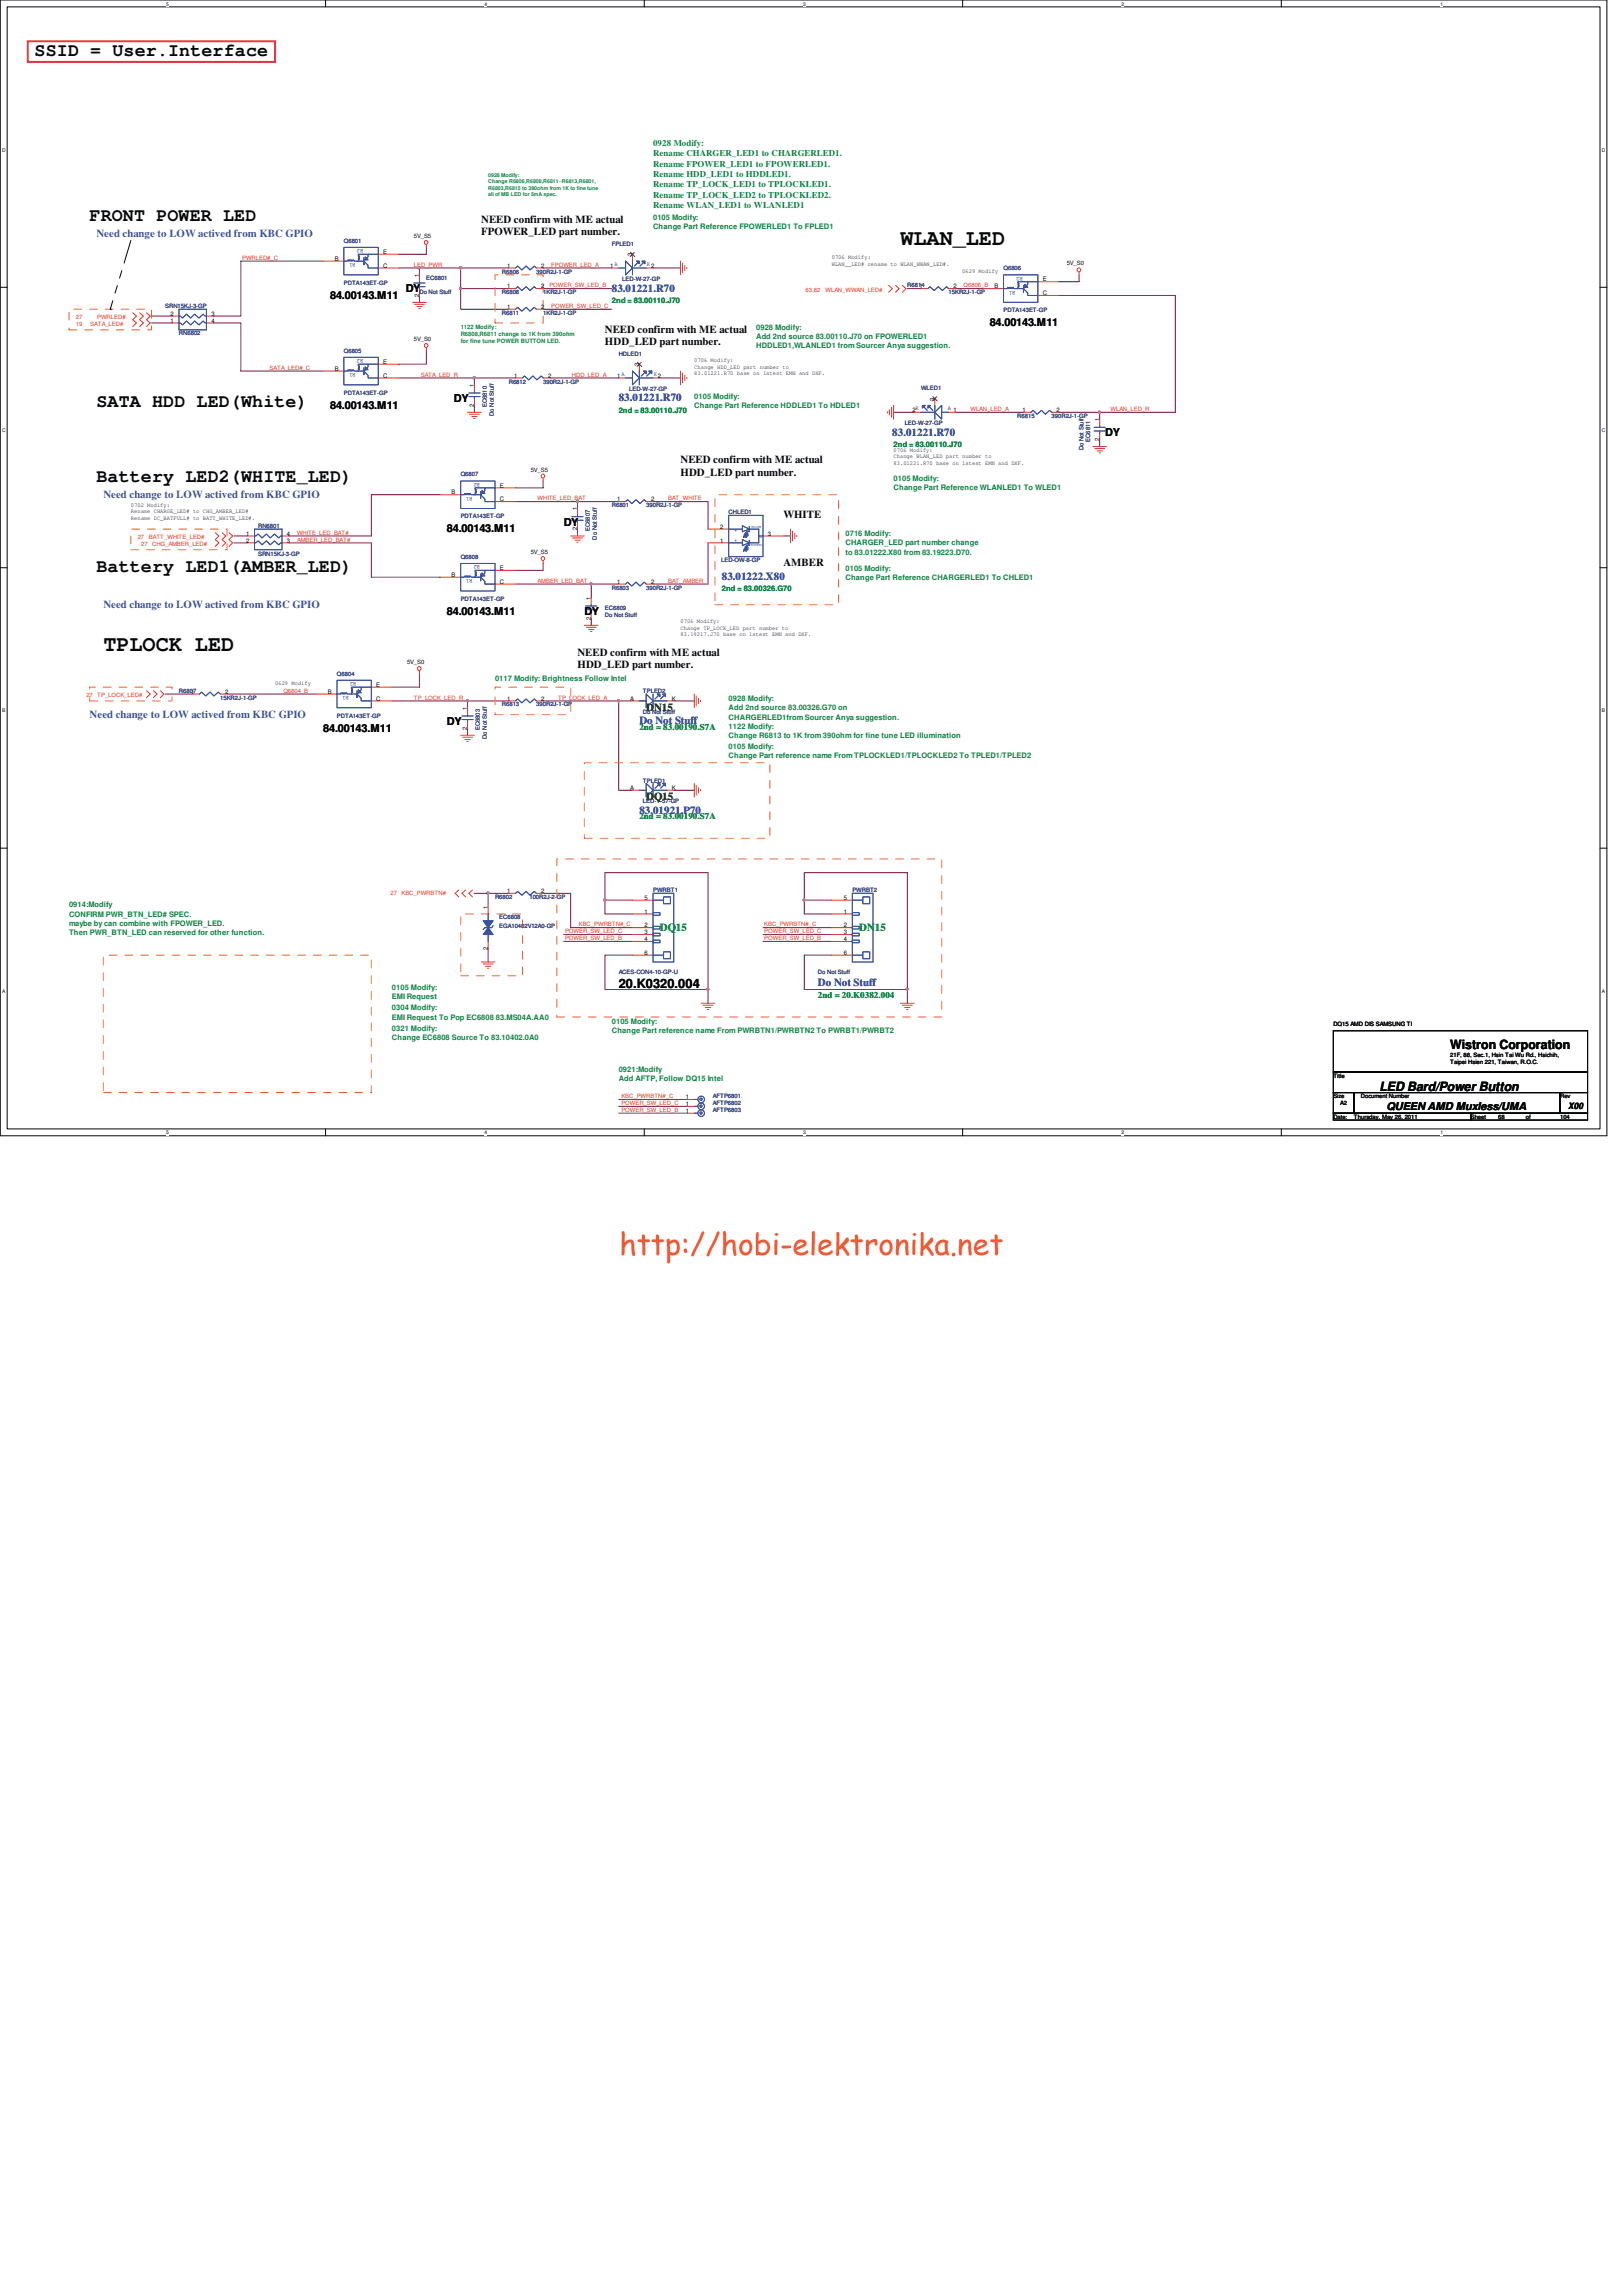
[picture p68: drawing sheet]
<svg xmlns="http://www.w3.org/2000/svg" width="210mm" height="297mm" viewBox="0 0 210 297" stroke-linecap="round" stroke-linejoin="round" font-family="sans-serif">
<defs><g id="words">
<text font-size="3.9" fill="#f15722" x="80.1" y="162.4">http://hobi-elektronika.net</text>
<g font-size="2.8" fill="#040505">
<text x="116.5" y="31.7">WLAN_LED</text>
<text x="13.4" y="84.2">TPLOCK LED</text>
</g>
<g font-size="2.4" fill="#040505">
<text x="4.5" y="7.3">SSID = User.Interface</text>
<text x="11.6" y="28.6">FRONT POWER LED</text>
<text x="12.5" y="52.6">SATA HDD LED(White)</text>
<text x="12.5" y="62.4">Battery LED2(WHITE_LED)</text>
<text x="12.5" y="74">Battery LED1(AMBER_LED)</text>
</g>
<g font-size="1.7" fill="#040505">
<text x="80" y="127.8">20.K0320.004</text>
<text x="187.6" y="135.8">Wistron Corporation</text>
<text x="178.5" y="141.1">LED Bard/Power Button</text>
</g>
<g font-size="1.4" fill="#040505">
<text x="62.3" y="28.8">NEED confirm with ME actual</text>
<text x="62.3" y="30.4">FPOWER_LED part number.</text>
<text x="42.7" y="38.6">84.00143.M11</text>
<text x="52.5" y="37.8">DY</text>
<text x="78.3" y="43.1">NEED confirm with ME actual</text>
<text x="78.3" y="44.7">HDD_LED part number.</text>
<text x="128.1" y="42.2">84.00143.M11</text>
<text x="42.7" y="52.9">84.00143.M11</text>
<text x="58.7" y="52">DY</text>
<text x="88" y="59.9">NEED confirm with ME actual</text>
<text x="143" y="56.4">DY</text>
<text x="88" y="61.6">HDD_LED part number.</text>
<text x="57.8" y="68.9">84.00143.M11</text>
<text x="72.9" y="68">DY</text>
<text x="101.4" y="67.1">WHITE</text>
<text x="101.4" y="73.3">AMBER</text>
<text x="57.8" y="79.5">84.00143.M11</text>
<text x="75.6" y="79.5">DY</text>
<text x="74.7" y="84.8">NEED confirm with ME actual</text>
<text x="74.7" y="86.4">HDD_LED part number.</text>
<text x="41.8" y="94.7">84.00143.M11</text>
<text x="57.8" y="93.8">DY</text>
<text x="179.4" y="143.6">QUEEN AMD Muxless/UMA</text>
</g>
<g font-size="1.4" fill="#3a53a4">
<text x="12.5" y="30.6">Need change to LOW actived from KBC GPIO</text>
<text x="79.2" y="37.7">83.01221.R70</text>
<text x="80" y="51.9">83.01221.R70</text>
<text x="115.4" y="56.4">83.01221.R70</text>
<text x="13.4" y="64.4">Need change to LOW actived from KBC GPIO</text>
<text x="93.4" y="75.1">83.01222.X80</text>
<text x="13.4" y="78.6">Need change to LOW actived from KBC GPIO</text>
<text x="11.6" y="92.8">Need change to LOW actived from KBC GPIO</text>
<text x="82.7" y="93.7">Do Not Stuff</text>
<text x="82.7" y="105.3">83.01921.P70</text>
<text x="105.8" y="127.5">Do Not Stuff</text>
</g>
<g font-size="1.4" fill="#1d3f1e">
<text x="83.6" y="91.9">DN15</text>
<text x="83.6" y="103.5">DQ15</text>
</g>
<g font-size="1.4" fill="#0a8141">
<text x="85.4" y="120.4">DQ15</text>
<text x="111.2" y="120.4">DN15</text>
</g>
<g font-size="1.1" fill="#0a8141">
<text x="84.5" y="18.8">0928 Modify:</text>
<text x="84.5" y="20.2">Rename CHARGER_LED1 to CHARGERLED1.</text>
<text x="84.5" y="21.5">Rename FPOWER_LED1 to FPOWERLED1.</text>
<text x="84.5" y="22.9">Rename HDD_LED1 to HDDLED1.</text>
<text x="84.5" y="24.3">Rename TP_LOCK_LED1 to TPLOCKLED1.</text>
<text x="84.5" y="25.6">Rename TP_LOCK_LED2 to TPLOCKLED2.</text>
<text x="84.5" y="27">Rename WLAN_LED1 to WLANLED1</text>
<text x="82.7" y="94.4">2nd = 83.00190.S7A</text>
<text x="82.7" y="106">2nd = 83.00190.S7A</text>
<text x="105.8" y="129.1">2nd = 20.K0382.004</text>
</g>
<text font-size="1.1" fill="#040505" x="202.9" y="143.5">X00</text>
<g font-size="1" fill="#0a8141">
<text x="84.5" y="28.5">0105 Modify:</text>
<text x="84.5" y="29.7">Change Part Reference FPOWERLED1 To FPLED1</text>
<text x="79.2" y="39.2">2nd = 83.00110.J70</text>
<text x="97.8" y="42.7">0928 Modify:</text>
<text x="97.8" y="43.9">Add 2nd source 83.00110.J70 on FPOWERLED1</text>
<text x="97.8" y="45.1">HDDLED1,WLANLED1 from Sourcer Anya suggestion.</text>
<text x="80" y="53.4">2nd = 83.00110.J70</text>
<text x="89.8" y="51.6">0105 Modify:</text>
<text x="89.8" y="52.8">Change Part Reference HDDLED1 To HDLED1</text>
<text x="115.6" y="57.8">2nd = 83.00110.J70</text>
<text x="115.6" y="62.3">0105 Modify:</text>
<text x="115.6" y="63.5">Change Part Reference WLANLED1 To WLED1</text>
<text x="109.4" y="69.4">0716 Modify:</text>
<text x="109.4" y="70.6">CHARGER_LED part number change</text>
<text x="109.4" y="71.8">to 83.01222.X80 from 83.19223.D70.</text>
<text x="93.4" y="76.5">2nd = 83.00326.G70</text>
<text x="109.4" y="73.8">0105 Modify:</text>
<text x="109.4" y="75">Change Part Reference CHARGERLED1 To CHLED1</text>
<text x="64" y="88.1">0117 Modify: Brightness Follow Intel</text>
<text x="94.3" y="90.7">0928 Modify:</text>
<text x="94.3" y="91.9">Add 2nd source 83.00326.G70 on</text>
<text x="94.3" y="93.1">CHARGERLED1from Sourcer Anya suggestion.</text>
<text x="94.3" y="94.3">1122 Modify:</text>
<text x="94.3" y="95.5">Change R6813 to 1K from 390ohm for fine tune LED illumination</text>
<text x="94.3" y="96.9">0105 Modify:</text>
<text x="94.3" y="98.1">Change Part reference name From TPLOCKLED1/TPLOCKLED2 To TPLED1/TPLED2</text>
<text x="8.9" y="117.4">0914:Modify</text>
<text x="8.9" y="118.6">CONFIRM PWR_BTN_LED# SPEC.</text>
<text x="8.9" y="119.8">maybe by can combine with FPOWER_LED.</text>
<text x="8.9" y="120.9">Then PWR_BTN_LED can reserved for other function.</text>
<text x="50.7" y="128.1">0105 Modify:</text>
<text x="50.7" y="129.2">EMI Request</text>
<text x="50.7" y="130.7">0304 Modify:</text>
<text x="50.7" y="131.9">EMI Request To Pop EC6808 83.MS04A.AA0</text>
<text x="50.7" y="133.4">0321 Modify:</text>
<text x="50.7" y="134.6">Change EC6808 Source To 83.10402.0A0</text>
<text x="79.2" y="132.5">0105 Modify:</text>
<text x="79.2" y="133.7">Change Part reference name From PWRBTN1/PWRBTN2 To PWRBT1/PWRBT2</text>
<text x="80" y="138.7">0921:Modify</text>
<text x="80" y="139.9">Add AFTP, Follow DQ15 Intel</text>
</g>
<g font-size=".8" fill="#ec2426">
<text x="31.3" y="33.6">PWRLED#_C</text>
<text x="53.5" y="34.5">LED_PWR</text>
<text x="71.3" y="34.5">FPOWER_LED_A</text>
<text x="9.8" y="41.3">27</text>
<text x="12.6" y="41.3">PWRLED#</text>
<text x="71.1" y="37.2">POWER_SW_LED_B</text>
<text x="71.3" y="39.8">POWER_SW_LED_C</text>
<text x="104.2" y="37.7">63,82</text>
<text x="106.8" y="37.7">WLAN_WWAN_LED#</text>
<text x="124.7" y="37.2">Q6806_B</text>
<text x="9.8" y="42.2">19</text>
<text x="11.7" y="42.2">SATA_LED#</text>
<text x="34.9" y="47.8">SATA_LED#_C</text>
<text x="54.4" y="48.7">SATA_LED_R</text>
<text x="74" y="48.7">HDD_LED_A</text>
<text x="125.6" y="53.2">WLAN_LED_A</text>
<text x="143.7" y="53.2">WLAN_LED_R</text>
<text x="69.6" y="64.7">WHITE_LED_BAT</text>
<text x="86.4" y="64.7">BAT_WHITE</text>
<text x="17.8" y="69.7">27</text>
<text x="18.3" y="70.6">27</text>
<text x="19.3" y="69.7">BATT_WHITE_LED#</text>
<text x="19.7" y="70.6">CHG_AMBER_LED#</text>
<text x="38.4" y="70.1">AMBER_LED_BAT#</text>
<text x="38.4" y="69.2">WHITE_LED_BAT#</text>
<text x="69.6" y="75.4">AMBER_LED_BAT</text>
<text x="86.4" y="75.4">BAT_AMBER</text>
<text x="36.7" y="89.6">Q6804_B</text>
<text x="11.2" y="90.2">27</text>
<text x="12.6" y="90.2">TP_LOCK_LED#</text>
<text x="53.5" y="90.5">TP_LOCK_LED_R</text>
<text x="72.2" y="90.5">TP_LOCK_LED_A</text>
<text x="50.5" y="115.7">27</text>
<text x="51.9" y="115.7">KBC_PWRBTN#</text>
<text x="74.9" y="119.8">KBC_PWRBTN#_C</text>
<text x="98.9" y="119.8">KBC_PWRBTN#_C</text>
<text x="73.1" y="120.7">POWER_SW_LED_C</text>
<text x="73.1" y="121.6">POWER_SW_LED_B</text>
<text x="98.9" y="120.7">POWER_SW_LED_C</text>
<text x="98.9" y="121.6">POWER_SW_LED_B</text>
<text x="80.4" y="142.1">KBC_PWRBTN#_C</text>
<text x="80.4" y="143.8">POWER_SW_LED_B</text>
<text x="80.4" y="143">POWER_SW_LED_C</text>
</g>
<g font-size=".8" fill="#040505">
<text x="43.3" y="33.7">B</text>
<text x="49.6" y="32.9">E</text>
<text x="49.6" y="34.6">C</text>
<text x="53.5" y="30.8">5V_S5</text>
<text x="54.2" y="35.8" transform="rotate(-90 54.2 35.8)">1</text>
<text x="65.6" y="34.6">1</text>
<text x="70" y="34.6">2</text>
<text x="78.9" y="34.6">1</text>
<text x="81.8" y="33.1" transform="rotate(-90 81.8 33.1)">3</text>
<text x="84.2" y="34.6">2</text>
<text x="107.6" y="33.5">0706 Modify:</text>
<text x="107.6" y="34.4">WLAN__LED# rename to WLAN_WWAN_LED#.</text>
<text x="124.5" y="35.3">0629 Modify</text>
<text x="138" y="34.3">5V_S0</text>
<text x="22.1" y="41.7">1</text>
<text x="22.1" y="40.9">2</text>
<text x="27.3" y="40.9">3</text>
<text x="27.3" y="41.7">4</text>
<text x="54.2" y="38.4" transform="rotate(-90 54.2 38.4)">2</text>
<text x="65.6" y="40">1</text>
<text x="65.6" y="37.3">1</text>
<text x="70" y="40">2</text>
<text x="70" y="37.3">2</text>
<text x="119" y="37.3">1</text>
<text x="123.4" y="37.3">2</text>
<text x="128.6" y="37.3">B</text>
<text x="134.9" y="36.4">E</text>
<text x="134.9" y="38.2">C</text>
<text x="43.3" y="48">B</text>
<text x="49.6" y="47.1">E</text>
<text x="53.5" y="44.1">5V_S0</text>
<text x="82.7" y="47.4" transform="rotate(-90 82.7 47.4)">3</text>
<text x="89.8" y="46.9">0706 Modify:</text>
<text x="89.8" y="47.7">Change HDD_LED part number to</text>
<text x="49.6" y="48.9">C</text>
<text x="61.3" y="52.6" transform="rotate(-90 61.3 52.6)">2</text>
<text x="61.3" y="50" transform="rotate(-90 61.3 50)">1</text>
<text x="66.5" y="48.9">1</text>
<text x="70.9" y="48.9">2</text>
<text x="79.8" y="48.9">1</text>
<text x="85.1" y="48.9">2</text>
<text x="89.8" y="48.6">83.01221.R70 base on latest EMN and DXF.</text>
<text x="118.1" y="53.3">2</text>
<text x="120.9" y="51.8" transform="rotate(-90 120.9 51.8)">3</text>
<text x="123.4" y="53.3">1</text>
<text x="132.3" y="53.3">1</text>
<text x="136.7" y="53.3">2</text>
<text x="115.6" y="58.4">0706 Modify:</text>
<text x="115.6" y="59.3">Change WLAN_LED part number to</text>
<text x="142.2" y="57.1" transform="rotate(-90 142.2 57.1)">2</text>
<text x="142.2" y="54.5" transform="rotate(-90 142.2 54.5)">1</text>
<text x="16.9" y="65.5">0702 Modify:</text>
<text x="58.4" y="64">B</text>
<text x="64.7" y="63.1">E</text>
<text x="64.7" y="64.9">C</text>
<text x="68.7" y="61">5V_S5</text>
<text x="79.8" y="64.9">1</text>
<text x="84.2" y="64.9">2</text>
<text x="115.6" y="60.1">83.01221.R70 base on latest EMN and DXF.</text>
<text x="16.9" y="66.4">Rename CHARGE_LED# to CHG_AMBER_LED#</text>
<text x="16.9" y="67.2">Rename DC_BATFULL# to BATT_WHITE_LED#.</text>
<text x="31.8" y="69.3">1</text>
<text x="31.8" y="70.2">2</text>
<text x="37.1" y="70.2">3</text>
<text x="37.1" y="69.3">4</text>
<text x="68.7" y="71.7">5V_S5</text>
<text x="74.7" y="68.6" transform="rotate(-90 74.7 68.6)">2</text>
<text x="74.7" y="66" transform="rotate(-90 74.7 66)">1</text>
<text x="93.2" y="70.2">1</text>
<text x="93.2" y="68.4">2</text>
<text x="99.4" y="69.3">3</text>
<text x="58.4" y="74.6">B</text>
<text x="64.7" y="73.7">E</text>
<text x="64.7" y="75.5">C</text>
<text x="76.5" y="77.6" transform="rotate(-90 76.5 77.6)">1</text>
<text x="79.8" y="75.5">1</text>
<text x="84.2" y="75.5">2</text>
<text x="76.5" y="80.2" transform="rotate(-90 76.5 80.2)">2</text>
<text x="88" y="80.6">0706 Modify:</text>
<text x="88" y="81.5">Change TP_LOCK_LED part number to</text>
<text x="88" y="82.3">83.19217.J70 base on latest EMN and DXF.</text>
<text x="24.7" y="89.7">1</text>
<text x="29.1" y="89.7">2</text>
<text x="35.6" y="88.6">0629 Modify</text>
<text x="42.4" y="89.7">B</text>
<text x="48.7" y="88.9">E</text>
<text x="52.7" y="85.9">5V_S0</text>
<text x="48.7" y="90.6">C</text>
<text x="60.4" y="94.4" transform="rotate(-90 60.4 94.4)">2</text>
<text x="60.4" y="91.8" transform="rotate(-90 60.4 91.8)">1</text>
<text x="65.6" y="90.6">1</text>
<text x="70" y="90.6">2</text>
<text x="81.5" y="90.6">A</text>
<text x="86.9" y="90.6">K</text>
<text x="81.5" y="102.2">A</text>
<text x="86.9" y="102.2">K</text>
<text x="63.1" y="117.6" transform="rotate(-90 63.1 117.6)">1</text>
<text x="65.6" y="115.5">1</text>
<text x="70" y="115.5">2</text>
<text x="83.4" y="118.2">1</text>
<text x="83.4" y="120">2</text>
<text x="83.4" y="116.4">5</text>
<text x="109.2" y="118.2">1</text>
<text x="109.2" y="120">2</text>
<text x="109.2" y="116.4">5</text>
<text x="63.1" y="122.9" transform="rotate(-90 63.1 122.9)">2</text>
<text x="83.4" y="120.9">3</text>
<text x="83.4" y="121.8">4</text>
<text x="83.4" y="123.5">6</text>
<text x="109.2" y="120.9">3</text>
<text x="109.2" y="121.8">4</text>
<text x="109.2" y="123.5">6</text>
<text x="172.5" y="132.8">DQ15 AMD DIS SAMSUNG TI</text>
<text x="187.6" y="136.7">21F, 88, Sec.1, Hsin Tai Wu Rd., Hsichih,</text>
<text x="187.6" y="137.7">Taipei Hsien 221, Taiwan, R.O.C.</text>
<text x="88.7" y="142.2">1</text>
<text x="88.7" y="144">1</text>
<text x="88.7" y="143.1">1</text>
<text x="172.5" y="139.4">Title</text>
<text x="172.5" y="142.1">Size</text>
<text x="173.4" y="143">A2</text>
<text x="176.1" y="142.1">Document Number</text>
<text x="201.8" y="142.1">Rev</text>
<text x="172.5" y="144.7">Date:</text>
<text x="175.2" y="144.7">Thursday, May 26, 2011</text>
<text x="190.3" y="144.7">Sheet</text>
<text x="193.8" y="144.7">68</text>
<text x="197.4" y="144.7">of</text>
<text x="201.8" y="144.7">104</text>
</g>
<g font-size=".8" fill="#2d2d72">
<text x="44.5" y="31.4">Q6801</text>
<text x="64.9" y="35.4">R6806</text>
<text x="69.4" y="35.4">390R2J-1-GP</text>
<text x="79.2" y="31.8">FPLED1</text>
<text x="129.8" y="35">Q6806</text>
<text x="21.4" y="39.8">SRN15KJ-3-GP</text>
<text x="44.5" y="36.8">PDTA143ET-GP</text>
<text x="54.3" y="38.1">Do Not Stuff</text>
<text x="55.2" y="36.3">EC6801</text>
<text x="64.9" y="40.7">R6811</text>
<text x="64.9" y="38.1">R6808</text>
<text x="70.3" y="40.7">1KR2J-1-GP</text>
<text x="70.3" y="38.1">1KR2J-1-GP</text>
<text x="80.5" y="36.4">LED-W-27-GP</text>
<text x="117.4" y="37.2">R6814</text>
<text x="122.7" y="38.1">15KR2J-1-GP</text>
<text x="129.8" y="40.4">PDTA143ET-GP</text>
<text x="23.2" y="43.4">RN6802</text>
<text x="44.5" y="45.6">Q6805</text>
<text x="80" y="46.1">HDLED1</text>
<text x="44.5" y="51.1">PDTA143ET-GP</text>
<text x="63" y="52.7" transform="rotate(-90 63 52.7)">EC6810</text>
<text x="63.9" y="53.8" transform="rotate(-90 63.9 53.8)">Do Not Stuff</text>
<text x="65.8" y="49.6">R6812</text>
<text x="70.3" y="49.6">390R2J-1-GP</text>
<text x="81.4" y="50.6">LED-W-27-GP</text>
<text x="119.2" y="50.5">WLED1</text>
<text x="117" y="55">LED-W-27-GP</text>
<text x="131.6" y="54.1">R6815</text>
<text x="136.1" y="54.1">390R2J-1-GP</text>
<text x="140.2" y="58.3" transform="rotate(-90 140.2 58.3)">Do Not Stuff</text>
<text x="141.1" y="57.1" transform="rotate(-90 141.1 57.1)">EC6811</text>
<text x="59.6" y="61.6">Q6807</text>
<text x="79.2" y="65.6">R6801</text>
<text x="83.6" y="65.6">390R2J-1-GP</text>
<text x="33.4" y="68.4">RN6801</text>
<text x="33.4" y="71.9">SRN15KJ-3-GP</text>
<text x="59.6" y="67.1">PDTA143ET-GP</text>
<text x="76.3" y="68.7" transform="rotate(-90 76.3 68.7)">EC6807</text>
<text x="77.2" y="69.8" transform="rotate(-90 77.2 69.8)">Do Not Stuff</text>
<text x="94.3" y="66.5">CHLED1</text>
<text x="59.6" y="72.3">Q6808</text>
<text x="59.6" y="77.7">PDTA143ET-GP</text>
<text x="79.2" y="76.3">R6803</text>
<text x="83.6" y="76.3">390R2J-1-GP</text>
<text x="93.3" y="72.7">LED-OW-8-GP</text>
<text x="78.3" y="79">EC6809</text>
<text x="78.3" y="79.8">Do Not Stuff</text>
<text x="23.2" y="89.6">R6807</text>
<text x="43.6" y="87.4">Q6804</text>
<text x="83.2" y="89.7">TPLED2</text>
<text x="28.5" y="90.5">15KR2J-1-GP</text>
<text x="43.6" y="92.8">PDTA143ET-GP</text>
<text x="62.1" y="94.5" transform="rotate(-90 62.1 94.5)">EC6803</text>
<text x="63" y="95.6" transform="rotate(-90 63 95.6)">Do Not Stuff</text>
<text x="64.9" y="91.4">R6813</text>
<text x="69.4" y="91.4">390R2J-1-GP</text>
<text x="83.2" y="92.4">Do Not Stuff</text>
<text x="83.2" y="101.3">TPLED1</text>
<text x="83.2" y="103.9">LED-Y-57-GP</text>
<text x="64" y="116.3">R6802</text>
<text x="64.6" y="119">EC6808</text>
<text x="68.5" y="116.3">100R2J-2-GP</text>
<text x="84.5" y="115.4">PWRBT1</text>
<text x="110.3" y="115.4">PWRBT2</text>
<text x="64.6" y="120">EGA10402V12A0-GP</text>
<text x="80" y="126.1">ACES-CON4-10-GP-U</text>
<text x="105.8" y="126.1">Do Not Stuff</text>
<text x="92.2" y="142.1">AFTP6801</text>
<text x="92.2" y="143.8">AFTP6803</text>
<text x="92.2" y="143">AFTP6802</text>
</g>
<g font-size=".8" fill="#3a53a4">
<text x="46" y="34" transform="rotate(-180 46 34)">R1</text>
<text x="47" y="32.3" transform="rotate(-180 47 32.3)">R2</text>
<text x="79.5" y="34.4">A</text>
<text x="83.7" y="34.4">K</text>
<text x="132.3" y="35.8" transform="rotate(-180 132.3 35.8)">R2</text>
<text x="131.4" y="37.6" transform="rotate(-180 131.4 37.6)">R1</text>
<text x="47" y="46.5" transform="rotate(-180 47 46.5)">R2</text>
<text x="46" y="48.3" transform="rotate(-180 46 48.3)">R1</text>
<text x="80.4" y="48.6">A</text>
<text x="84.6" y="48.6">K</text>
<text x="118.4" y="53.1">K</text>
<text x="122.6" y="53.1">A</text>
<text x="61.1" y="64.3" transform="rotate(-180 61.1 64.3)">R1</text>
<text x="62.1" y="62.5" transform="rotate(-180 62.1 62.5)">R2</text>
<text x="95.4" y="68.5" transform="rotate(-180 95.4 68.5)">+</text>
<text x="95.4" y="69.8" transform="rotate(-180 95.4 69.8)">+</text>
<text x="98.6" y="69.3" transform="rotate(-180 98.6 69.3)">-</text>
<text x="61.1" y="74.9" transform="rotate(-180 61.1 74.9)">R1</text>
<text x="62.1" y="73.2" transform="rotate(-180 62.1 73.2)">R2</text>
<text x="46.1" y="88.3" transform="rotate(-180 46.1 88.3)">R2</text>
<text x="45.1" y="90" transform="rotate(-180 45.1 90)">R1</text>
</g>
<g font-size=".8" fill="#0a8141">
<text x="59.6" y="42.5">1122 Modify:</text>
<text x="59.6" y="43.4">R6808,R6811 change to 1K from 390ohm</text>
<text x="59.6" y="44.4">for fine tune POWER BUTTON LED.</text>
</g>
<g font-size=".7" fill="#0a8141">
<text x="63.2" y="22.9">0928 Modify:</text>
<text x="63.2" y="23.7">Change R6806,R6808,R6811~R6813,R6801,</text>
<text x="63.2" y="24.6">R6803,R6815 to 390ohm from 1K to fine tune</text>
<text x="63.2" y="25.4">all of MB LED for 5mA spec.</text>
</g>
<g font-size=".6" fill="#040505">
<text x="21.5" y=".7">5</text>
<text x="62.7" y=".7">4</text>
<text x="103.9" y=".7">3</text>
<text x="145.1" y=".7">2</text>
<text x="186.3" y=".7">1</text>
<text x=".3" y="19.6">D</text>
<text x="207.3" y="19.6">D</text>
<text x=".3" y="55.9">C</text>
<text x="207.3" y="55.9">C</text>
<text x=".3" y="92.2">B</text>
<text x="207.3" y="92.2">B</text>
<text x=".3" y="128.4">A</text>
<text x="207.3" y="128.4">A</text>
<text x="21.5" y="146.8">5</text>
<text x="62.7" y="146.8">4</text>
<text x="103.9" y="146.8">3</text>
<text x="145.1" y="146.8">2</text>
<text x="186.3" y="146.8">1</text>
</g>
<g font-size=".4" fill="#3a53a4">
<text x="98.5" y="68" transform="rotate(-180 98.5 68)">WHITE</text>
<text x="98.6" y="70.4" transform="rotate(-180 98.6 70.4)">ORANGE</text>
</g>
</g></defs>
<path d="M0 0h207.9v146.9h-207.9zM.9 .9h206.1v145.2h-206.1z" fill="none" stroke="#040505" stroke-width=".13"/>
<g fill="#fff">
<path d="M21.5 .1h.3v.7h-.3z"/>
<path d="M21.5 146.2h.3v.7h-.3z"/>
</g>
<path d="M42.1 0v.9M42.1 146v.9" fill="none" stroke="#040505" stroke-width=".13"/>
<g fill="#fff">
<path d="M62.7 .1h.3v.7h-.3z"/>
<path d="M62.7 146.2h.3v.7h-.3z"/>
</g>
<path d="M83.4 0v.9M83.4 146v.9" fill="none" stroke="#040505" stroke-width=".13"/>
<g fill="#fff">
<path d="M103.9 .1h.4v.7h-.4z"/>
<path d="M103.9 146.2h.4v.7h-.4z"/>
</g>
<path d="M124.5 0v.9M124.5 146v.9" fill="none" stroke="#040505" stroke-width=".13"/>
<g fill="#fff">
<path d="M145.1 .1h.4v.7h-.4z"/>
<path d="M145.1 146.2h.4v.7h-.4z"/>
</g>
<path d="M165.8 0v.9M165.8 146v.9" fill="none" stroke="#040505" stroke-width=".13"/>
<g fill="#fff">
<path d="M186.3 .1h.4v.7h-.4z"/>
<path d="M186.3 146.2h.4v.7h-.4z"/>
<path d="M.3 19h.5v.7h-.5z"/>
<path d="M207.3 19h.4v.7h-.4z"/>
<path d="M.3 55.3h.5v.7h-.5z"/>
<path d="M207.3 55.3h.4v.7h-.4z"/>
</g>
<path d="M0 37.2h.9M207 37.2h.9" fill="none" stroke="#040505" stroke-width=".13"/>
<g fill="#fff">
<path d="M.3 91.6h.4v.7h-.4z"/>
<path d="M207.3 91.6h.4v.7h-.4z"/>
</g>
<path d="M0 73.4h.9M207 73.4h.9" fill="none" stroke="#040505" stroke-width=".13"/>
<g fill="#fff">
<path d="M.3 127.8h.4v.8h-.4z"/>
<path d="M207.3 127.8h.3v.8h-.3z"/>
</g>
<path d="M0 109.7h.9M207 109.7h.9" fill="none" stroke="#040505" stroke-width=".13"/>
<path d="M59.6 34.7v2.6M117.4 37.3h1.8M123.6 37.3h3.6M136.9 38.2h15.2v15.1M139.6 35.6v.8h-2.7M19.6 40.9h2.7M31.2 48h10.6M55.2 45.3v1.8h-3.6M61.4 48.9h5.3M71.2 48.9h8.8M136.9 53.3h5.4" fill="none" stroke="#7f1542" stroke-width=".13"/>
<path d="M61.2 48.8h.3v.2h-.3z" fill-rule="evenodd" fill="#b8529f"/>
<path d="M61.2 48.8h.3v.2h-.3z" fill="none" stroke="#b8529f" stroke-width=".13"/>
<path d="M59.6 37.3h6.2M61.4 48.9v.9M61.4 52.5v.8" fill="none" stroke="#7f1542" stroke-width=".13"/>
<path d="M59.5 37.2h.2v.2h-.2z" fill-rule="evenodd" fill="#b8529f"/>
<path d="M59.5 37.2h.2v.2h-.2z" fill="none" stroke="#b8529f" stroke-width=".13"/>
<path d="M59.6 37.3v2.7h6.2M59.6 34.7h6.2M70.3 37.3h8.9M70.3 40h8.9" fill="none" stroke="#7f1542" stroke-width=".13"/>
<path d="M59.5 34.5h.2v.2h-.2z" fill-rule="evenodd" fill="#b8529f"/>
<path d="M59.5 34.5h.2v.2h-.2z" fill="none" stroke="#b8529f" stroke-width=".13"/>
<path d="M31.2 33.8h10.6M54.3 34.7v.9M54.3 38.2v.9M55.2 32v.9h-3.6M59.6 34.7h-8M70.3 34.7h8.9" fill="none" stroke="#7f1542" stroke-width=".13"/>
<path d="M54.1 34.5h.2v.2h-.2z" fill-rule="evenodd" fill="#b8529f"/>
<path d="M54.1 34.5h.2v.2h-.2z" fill="none" stroke="#b8529f" stroke-width=".13"/>
<path d="M123.6 53.3h8.9M142.3 53.3h9.8" fill="none" stroke="#7f1542" stroke-width=".13"/>
<path d="M142.1 53.2h.3v.2h-.3z" fill-rule="evenodd" fill="#b8529f"/>
<path d="M142.1 53.2h.3v.2h-.3z" fill="none" stroke="#b8529f" stroke-width=".13"/>
<path d="M31.2 41.8v6.2M51.6 48.9h9.8M115.6 53.3h2.7M142.3 53.3v.9M142.3 56.9v.9M91.6 64.9v3.6M29.4 89.8h11.5M54.3 87.1v1.8h-3.6M60.5 90.7h5.3" fill="none" stroke="#7f1542" stroke-width=".13"/>
<path d="M60.4 90.5h.2v.3h-.2z" fill-rule="evenodd" fill="#b8529f"/>
<path d="M60.4 90.5h.2v.3h-.2z" fill="none" stroke="#b8529f" stroke-width=".13"/>
<path d="M48 64v5.3M74.7 64.9v.9M74.7 68.5v.8M50.7 90.7h9.8v.9M60.5 94.2v.9" fill="none" stroke="#7f1542" stroke-width=".13"/>
<path d="M74.6 64.8h.2v.2h-.2z" fill-rule="evenodd" fill="#b8529f"/>
<path d="M74.6 64.8h.2v.2h-.2z" fill="none" stroke="#b8529f" stroke-width=".13"/>
<path d="M19.6 41.8h2.7M48 64h8.9M66.7 75.6h9.8v1.7M70.3 72.9v.9h-3.6M70.3 62.2v.9h-3.6M76.5 75.6h3.5M80 64.9h-13.3M84.5 64.9h7.1M84.5 75.6h7.1M76.5 80v.9" fill="none" stroke="#7f1542" stroke-width=".13"/>
<path d="M76.4 75.4h.2v.2h-.2z" fill-rule="evenodd" fill="#b8529f"/>
<path d="M76.4 75.4h.2v.2h-.2z" fill="none" stroke="#b8529f" stroke-width=".13"/>
<g fill="none" stroke="#7f1542" stroke-width=".13">
<path d="M31.2 33.8v7.1M84.5 34.7h3.5M85.4 48.9h2.6M30.3 70.2h1.7M30.3 69.3h1.7M37.4 70.2h10.6v4.5h8.9M37.4 69.3h10.6M91.6 70.2v5.4M21.4 89.8h3.5M80 90.7h1.8M73.8 115.6v4.4h8M78.3 116.5v1.7h3.5"/>
<path d="M91.6 112.9v15.1h-13.3"/>
</g>
<path d="M91.5 127.9h.2v.2h-.2z" fill-rule="evenodd" fill="#b8529f"/>
<path d="M91.5 127.9h.2v.2h-.2z" fill="none" stroke="#b8529f" stroke-width=".13"/>
<path d="M78.3 112.9v3.6h3.5M91.6 128v1.8" fill="none" stroke="#7f1542" stroke-width=".13"/>
<path d="M78.1 116.3h.2v.2h-.2z" fill-rule="evenodd" fill="#b8529f"/>
<path d="M78.1 116.3h.2v.2h-.2z" fill="none" stroke="#b8529f" stroke-width=".13"/>
<path d="M63.2 115.6h2.6M78.3 112.9h13.3M72.9 120.9h8.9M72.9 121.8h8.9M81.8 123.6h-3.5v4.4" fill="none" stroke="#7f1542" stroke-width=".13"/>
<path d="M63 115.4h.2v.2h-.2z" fill-rule="evenodd" fill="#b8529f"/>
<path d="M63 115.4h.2v.2h-.2z" fill="none" stroke="#b8529f" stroke-width=".13"/>
<path d="M101.4 69.3h.9M87.2 90.7h2.6M70.3 115.6h3.5M104.1 116.5v1.7h3.5M117.4 112.9v15.1h-13.3M98.7 120h8.9M80 144h8.9M80 143.1h8.9M80 142.2h8.9" fill="none" stroke="#7f1542" stroke-width=".13"/>
<path d="M117.2 127.9h.3v.2h-.3z" fill-rule="evenodd" fill="#b8529f"/>
<path d="M117.2 127.9h.3v.2h-.3z" fill="none" stroke="#b8529f" stroke-width=".13"/>
<path d="M104.1 112.9v3.6h3.5M117.4 128v1.8" fill="none" stroke="#7f1542" stroke-width=".13"/>
<path d="M103.9 116.3h.2v.2h-.2z" fill-rule="evenodd" fill="#b8529f"/>
<path d="M103.9 116.3h.2v.2h-.2z" fill="none" stroke="#b8529f" stroke-width=".13"/>
<path d="M80 90.7v11.5M87.2 102.2h2.6M104.1 112.9h13.3M98.7 120.9h8.9M98.7 121.8h8.9M107.6 123.6h-3.5v4.4" fill="none" stroke="#7f1542" stroke-width=".13"/>
<path d="M79.9 90.5h.2v.3h-.2z" fill-rule="evenodd" fill="#b8529f"/>
<path d="M79.9 90.5h.2v.3h-.2z" fill="none" stroke="#b8529f" stroke-width=".13"/>
<path d="M27.6 40.9h3.6M27.6 41.8h3.6M70.3 90.7h9.7M61.4 115.6h1.8v1.7M80 102.2h1.8M63.2 122.7v1.8" fill="none" stroke="#7f1542" stroke-width=".13"/>
<g fill="none" stroke="#ec2426" stroke-width=".13">
<path d="M41.8 33.8h2.7M48.9 32.9h2.7M48.9 34.7h2.7M53.4 39.1h1.8M53.6 39.4h1.3M53.9 39.7h.7M54.2 39.9h.2M55 31.2l.1-.1 .2 .1v.3l-.2 .1-.1-.1zM55.2 31.7v.3M65.8 34.7h.9M69.4 34.7h.9M88 33.8v1.8"/>
<path d="M88.3 34v1.3M88.6 34.3v.7M88.9 34.6v.2M115 36.9l.4 .4-.4 .5M115.9 36.9l.4 .4-.4 .5M116.8 36.9l.4 .4-.4 .5M139.4 34.7h.2l.2 .1-.1 .3-.1 .1-.2-.1zM139.6 35.2v.4M17.2 40.5l.4 .4-.4 .5 .4 .4-.4 .4M18.1 40.5l.4 .4-.4 .5 .4 .4-.4 .4M19 40.5l.4 .4-.4 .5 .4 .4-.4 .4M55 44.5l.1-.1 .2 .2v.3l-.2 .1-.1-.1z"/>
<path d="M55.2 45v.3M60.5 53.3h1.8M60.7 53.6h1.3M61 53.9h.7M61.3 54.1h.2M65.8 40h.9M66.7 48.9h.9M69.4 40h.9M70.3 48.9h.9M88 48v1.8M88.3 48.3v1.2M88.6 48.6v.6"/>
<path d="M88.9 48.8v.2M114.8 53.3v.1M115.1 53v.7M115.4 52.7v1.3M115.6 52.5v1.7M132.5 53.3h.9M136.1 53.3h.8M141.4 57.8h1.8M141.6 58h1.3M141.9 58.3h.7M142.2 58.6h.2M27.9 68.9l.4 .4-.4 .5 .4 .4-.4 .5"/>
<path d="M28.7 68.9l.5 .4-.5 .5 .5 .4-.5 .5M29.6 68.9l.5 .4-.5 .5 .5 .4-.5 .5M56.9 74.7h2.7M64 73.8h2.7M64 75.6h2.7M70.1 61.4l.1-.1 .2 .2v.3h-.2h-.1zM70.1 72.1l.1-.1 .2 .1v.3l-.2 .1-.1-.1zM70.3 61.9v.3M70.3 72.6v.3M73.8 69.3h1.8M74.1 69.6h1.2M74.4 69.9h.7"/>
<path d="M74.6 70.1h.2M74.7 65.8v.9M74.7 67.6v.9M80 75.6h.9M83.6 75.6h.9M91.6 70.2h2.7M91.6 68.5h2.7M98.7 69.3h2.7M102.3 68.5v1.7M102.5 68.7v1.3M102.8 69v.7M103.1 69.3v.1"/>
<path d="M19 89.4l.4 .4-.4 .5M19.9 89.4l.4 .4-.4 .5M20.7 89.4l.5 .4-.5 .5M24.9 89.8h.9M28.5 89.8h.9M54.1 86.3l.1-.1 .2 .1v.4h-.2h-.1zM54.3 86.8v.3M59.6 95.1h1.8M59.9 95.4h1.2M60.2 95.7h.6M60.4 95.9h.2M65.8 90.7h.9"/>
<path d="M69.4 90.7h.9M75.6 80.9h1.8M75.9 81.2h1.2M76.2 81.4h.6M76.4 81.7h.2M89.8 89.8v1.8M90.1 90v1.3M90.4 90.3v.7M90.6 90.6v.2M59.3 115.1l-.4 .5 .4 .4M60.2 115.1l-.4 .5 .4 .4M61.1 115.1l-.4 .5 .4 .4"/>
<path d="M63.2 117.3v.9M81.8 118.2h2.7M81.8 116.5h2.7M89.8 101.3v1.8M90.1 101.6v1.3M90.4 101.9v.7M90.6 102.2v.1M62.3 124.5h1.7M62.5 124.7h1.3M62.8 125h.7M63.1 125.3h.1M63.2 121.8v.9"/>
<path d="M81.8 120h2.7M81.8 120.9h2.7M81.8 121.8h2.7M81.8 123.6h2.7M90.7 129.8h1.8M91 130h1.2M91.3 130.3h.6M91.5 130.6h.2M116.5 129.8h1.8M116.8 130h1.2M117 130.3h.7M117.3 130.6h.2"/>
</g>
<path d="M172.5 133.3h32.9v5.4h-32.9zM172.5 138.7h32.9v2.7h-32.9zM172.5 141.4h2.7v2.6h-2.7zM172.5 144h17.8v.9h-17.8zM175.2 141.4h26.6v2.6h-26.6zM190.3 144h15.1v.9h-15.1zM201.8 141.4h3.6v2.6h-3.6z" fill="none" stroke="#040505" stroke-width=".13"/>
<path d="M64 35.6h6.3v6.2h-6.3zM8.9 40h10.7v2.7h-10.7zM16.9 68.5h12.5v2.6h-12.5zM92.5 64h16v14.2h-16zM11.6 88.9h10.7v1.8h-10.7zM64 88.9h9.8v3.6h-9.8zM75.6 98.7h24v9.8h-24zM59.6 118.2h8v8h-8zM72 111.1h49.8v20.5h-49.8zM13.4 123.6h34.6v17.8h-34.6z" fill="none" stroke="#f57f20" stroke-width=".13" stroke-dasharray="1 1 1 1 1 1 1 1"/>
<path d="M3.6 5.3h32v2.7h-32z" fill="none" stroke="#ec2426" stroke-width=".25"/>
<path d="M16.9 31.1l-2.6 8.9M14.3 40h.1" fill="none" stroke="#040505" stroke-width=".13" stroke-dasharray="3 1 1 1 1 1"/>
<g fill="none" stroke="#3a53a4" stroke-width=".13">
<path d="M44.5 32h4.4v3.6h-4.4zM47.1 33.4v.8v-.4h-1.3l-.1-.2-.1 .2-.1-.2v.2l-.1-.2-.1 .2-.1-.2-.1 .2-.1-.2v.2h-.5M47.2 33.2l.4 .4h-.4zM47.6 32.9h-1.2v.2h.1l-.1 .1 .1 .2h-.1l.1 .1-.1 .1v.2M48.9 32.9h-1.3v.3l-.5 .6 .5 .5v.4h1.3M66.7 34.7l.3-.3 .5 .5 .6-.5 .5 .5 .5-.5 .3 .3M66.7 40l.3-.2 .5 .5 .6-.5 .5 .5 .5-.5 .3 .2M67.6 48.9l.3-.3 .5 .5 .6-.5 .5 .5 .5-.5 .3 .3M133.4 53.3l.2-.2 .6 .5 .5-.5 .6 .5 .5-.5 .3 .2M59.6 72.9h4.4v3.6h-4.4zM62.2 74.3v.8v-.4h-1.2l-.2-.2-.1 .2v-.2l-.1 .2-.1-.2-.1 .2-.1-.2-.1 .2v-.2l-.1 .2h-.5M62.4 74.1l.3 .4h-.3z"/>
<path d="M62.7 73.8h-1.2v.2h.1l-.1 .1 .1 .2h-.1l.1 .1-.1 .1v.2M64 73.8h-1.3v.3l-.5 .6 .5 .5v.4h1.3M74 67.3h1.4M74 66.8h1.4M74.7 66.7v.1M74.7 67.3v.3M80.9 75.6l.3-.3 .5 .5 .6-.5 .5 .5 .6-.5 .2 .3M94.3 70.2h1.8M94.3 68.5h1.8M94.3 66.7h4.4v5.3h-4.4zM96.1 69.8l.8 .4-.8 .4zM96.1 68l.8 .5-.8 .3z"/>
<path d="M96.3 69.2l.2 .1-.3 .2zM96.3 71h.2l-.3 .3zM96.6 71h.2l-.3 .3zM96.6 69.2l.2 .1-.3 .2zM96.7 68.7l-.3 .3 .1 .1-.3 .4M96.7 70.5l-.3 .3 .1 .1-.3 .4M96.9 70.5l-.3 .3 .2 .1-.3 .4M96.9 68.7l-.3 .3 .2 .1-.3 .4M96.9 68.1v.7M96.9 69.9v.7M96.9 68.5h1.3v1.7h-1.3M98.2 69.3h.5"/>
<path d="M25.8 89.8l.3-.3 .5 .5 .6-.5 .5 .5 .5-.5 .3 .3M66.7 90.7l.3-.3 .5 .5 .6-.5 .5 .5 .5-.5 .3 .3M63.2 118.2v.9M84.5 116.5h1.3M84.5 115.6h2.7v8.9h-2.7zM84.5 118.1h.9v.3h-.9zM84.5 119.8h.9v.4h-.9zM85.8 116h.9v.9h-.9zM62.7 120h.9M63.2 120.9v.9M84.5 123.6h1.3M84.5 120.7h.9v.4h-.9z"/>
<path d="M84.5 121.6h.9v.4h-.9zM85.8 123.1h.9v.9h-.9z"/>
</g>
<path d="M62.5 119.1h1.3l-.6 .9z" fill="#3a53a4"/>
<path d="M62.5 119.1h1.3l-.6 .9zM63.8 119.8l-.2 .2M62.7 120l-.2 .3" fill="none" stroke="#3a53a4" stroke-width=".13"/>
<path d="M63.2 120l.6 .9h-1.3z" fill="#3a53a4"/>
<path d="M63.2 118.2v.9M62.7 120h.9M63.2 120l.6 .9h-1.3zM63.2 120.9v.9" fill="none" stroke="#3a53a4" stroke-width=".13"/>
<path d="M62.5 119.1h1.3l-.6 .9z" fill="#3a53a4"/>
<path d="M62.5 119.1h1.3l-.6 .9zM63.8 119.8l-.2 .2M62.7 120l-.2 .3" fill="none" stroke="#3a53a4" stroke-width=".13"/>
<path d="M63.2 120l.6 .9h-1.3z" fill="#3a53a4"/>
<g fill="none" stroke="#3a53a4" stroke-width=".13">
<path d="M53.5 37.1h1.5M53.5 36.6h1.5M54.3 36.4v.2M54.3 37.1v.2M66.7 37.3l.3-.2 .5 .5 .6-.5 .5 .5 .5-.5 .3 .2M80 34.7h.9M80.9 33.8l.9 .9-.9 .9zM81.8 33.8v1.8M81.9 34.7h1.7M82.4 33.8h.3v.3zM82.5 34l-.4 .4M83.1 33.8h.3v.3z"/>
<path d="M83.3 34l-.5 .4M120.1 37.3l.2-.2 .6 .5 .5-.5 .5 .5 .6-.5 .2 .2M129.8 35.6h4.5v3.5h-4.5zM132.4 36.9v.9v-.5h-1.2l-.1-.1-.1 .1-.1-.1-.1 .1-.1-.1-.1 .1v-.1l-.1 .1-.1-.1-.1 .1h-.5M132.6 36.8l.4 .4h-.4zM133 36.4h-1.3v.2l.2 .1-.2 .1 .2 .1-.2 .1 .2 .1-.2 .1v.1M134.3 36.4h-1.3v.4l-.6 .5 .6 .6v.3h1.3M23.2 40h3.5v2.7h-3.5zM23.2 41.8h.1l.3 .2 .5-.5 .6 .5 .5-.5 .5 .5 .6-.5 .2 .3h.2M23.2 40.9h.1l.3 .2 .5-.5 .6 .5 .5-.5 .5 .5 .6-.5 .2 .3h.2M44.5 46.2h4.4v3.6h-4.4zM47.1 47.6v.9v-.5h-1.3l-.1-.2-.1 .2-.1-.2v.2l-.1-.2-.1 .2-.1-.2-.1 .2-.1-.2v.2h-.5"/>
<path d="M47.2 47.5l.4 .3h-.4zM47.6 47.1h-1.2v.2l.1 .1-.1 .1 .1 .1-.1 .1 .1 .1h-.1v.2M48.9 47.1h-1.3v.4l-.5 .5 .5 .6v.3h1.3M60.7 51.3h1.4M60.7 50.8h1.4M61.4 50.7v.1M61.4 51.3v.3M80.9 48.9h.9M81.8 48l.9 .9-.9 .9zM82.7 48v1.8M82.8 48.9h1.7M83.3 48h.3v.3z"/>
<path d="M83.4 48.2l-.4 .4M83.9 48h.4v.3zM84.2 48.2l-.5 .4M119.2 53.3h1.7M119.3 52.5h.4l-.4 .3zM119.5 52.6l.5 .5M120.1 52.5h.3l-.3 .3zM120.2 52.6l.5 .5M120.9 52.5v1.7M121.8 52.5v1.7l-.9-.9zM121.8 53.3h.9M141.6 55.8h1.4"/>
<path d="M141.6 55.3h1.4M142.3 55.1v.2M142.3 55.8v.2M32.9 68.5h3.6v2.6h-3.6zM32.9 69.3h.2l.3-.2 .5 .5 .6-.5 .5 .5 .5-.5 .6 .5 .2-.3h.2M32.9 70.2h.2l.3-.2 .5 .5 .6-.5 .5 .5 .5-.5 .6 .5 .2-.3h.2M59.6 62.2h4.4v3.6h-4.4zM62.2 63.6v.9v-.5h-1.2l-.2-.2-.1 .2v-.2l-.1 .2-.1-.2-.1 .2-.1-.2-.1 .2v-.2l-.1 .2h-.5M62.4 63.5l.3 .3h-.3zM62.7 63.1h-1.2v.2l.1 .1-.1 .1 .1 .1-.1 .1 .1 .1h-.1v.2M64 63.1h-1.3v.4l-.5 .5 .5 .6v.3h1.3M75.8 78.9h1.4"/>
<path d="M75.8 78.4h1.4M76.5 78.2v.2M76.5 78.9v.2M80.9 64.9l.3-.3 .5 .6 .6-.6 .5 .6 .6-.6 .2 .3M43.6 88h4.4v3.6h-4.4zM46.2 89.4v.9v-.5h-1.2l-.2-.2-.1 .2v-.2l-.1 .2-.1-.2-.1 .2-.1-.2-.1 .2v-.2l-.1 .2h-.5M46.4 89.2l.3 .4h-.3zM46.7 88.9h-1.2v.2l.1 .1h-.1l.1 .2-.1 .1h.1l-.1 .1v.2M48 88.9h-1.3v.3l-.5 .6 .5 .5v.4h1.3M59.8 93.1h1.4M59.8 92.6h1.4M60.5 92.5v.1"/>
<path d="M60.5 93.1v.2M82.7 90.7h.9M83.6 89.8l.9 .9-.9 .9zM84.5 89.8v1.8M84.6 90.7h1.7M85 89.8h.4v.3zM85.2 90l-.5 .4M85.7 89.8h.4v.3zM85.9 90l-.4 .4M66.7 115.6l.3-.3 .5 .5 .6-.5 .5 .5 .5-.5 .3 .3M82.7 102.2h.9M83.6 101.3l.9 .9-.9 .9z"/>
<path d="M84.5 101.3v1.8M84.6 102.2h1.7M85 101.3h.4v.4zM85.2 101.5l-.5 .5M85.7 101.3h.4v.4zM85.9 101.5l-.4 .5M110.3 118.1h.9v.3h-.9zM110.3 119.8h.9v.4h-.9zM110.3 116.5h1.3M110.3 115.6h2.6v8.9h-2.6zM111.6 116h.9v.9h-.9zM63.2 120l.6 .9h-1.3z"/>
<path d="M110.3 120.7h.9v.4h-.9zM110.3 121.6h.9v.4h-.9zM110.3 123.6h1.3M111.6 123.1h.9v.9h-.9zM89.8 142.2h.5M89.8 144h.5M89.8 143.1h.5M90.6 142.1h.2v.2h-.2zM90.6 143.9h.2v.2h-.2zM90.6 143h.2v.2h-.2z"/>
<circle cx="90.7" cy="142.2" r=".43"/>
<circle cx="90.7" cy="143.1" r=".43"/>
<circle cx="90.7" cy="144" r=".43"/>
</g>
<g fill="none" stroke="#ec2426" stroke-width=".13">
<path d="M54.3 35.6v.8M54.3 37.3v.9M65.8 37.3h.9M69.4 37.3h.9M79.2 34.7h.8M81.8 32.9v.9M83.6 34.7h.9M119.2 37.3h.9M122.7 37.3h.9M127.2 37.3h2.6M134.3 36.4h2.6M134.3 38.2h2.6"/>
<path d="M22.3 41.8h.9M22.3 40.9h.9M26.7 41.8h.9M26.7 40.9h.9M41.8 48h2.7M48.9 47.1h2.7M48.9 48.9h2.7M61.4 49.8v.9M61.4 51.6v.9M80 48.9h.9M82.7 47.1v.9M84.5 48.9h.9"/>
<path d="M118.3 53.3h.9M120.9 51.6v.9M122.7 53.3h.9M142.3 54.2v.9M142.3 56v.9M32 69.3h.9M32 70.2h.9M36.5 69.3h.9M36.5 70.2h.9M56.9 64h2.7M64 64.9h2.7M64 63.1h2.7"/>
<path d="M76.5 77.3v.9M76.5 79.1v.9M80 64.9h.9M83.6 64.9h.9M40.9 89.8h2.7M48 88.9h2.7M48 90.7h2.7M60.5 91.6v.9M60.5 93.3v.9M81.8 90.7h.9M86.3 90.7h.9M65.8 115.6h.9"/>
<path d="M69.4 115.6h.9M81.8 102.2h.9M86.3 102.2h.9M107.6 118.2h2.7M107.6 116.5h2.7M107.6 120h2.7M107.6 120.9h2.7M107.6 121.8h2.7M107.6 123.6h2.7M88.9 142.2h.9M88.9 144h.9M88.9 143.1h.9"/>
</g>
<path d="M81.6 32.6l.5 .6M82.1 32.6l-.6 .6M82.5 46.9l.5 .5M83 46.9l-.6 .5M120.7 51.3l.5 .6M121.2 51.3l-.6 .6" fill="none" stroke="#7f431c" stroke-width=".13"/>
<path d="M61.2 48.8h.3v.2h-.3z" fill-rule="evenodd" fill="#b8529f"/>
<path d="M61.2 48.8h.3v.2h-.3z" fill="none" stroke="#b8529f" stroke-width=".13"/>
<path d="M59.5 37.2h.2v.2h-.2z" fill-rule="evenodd" fill="#b8529f"/>
<path d="M59.5 37.2h.2v.2h-.2z" fill="none" stroke="#b8529f" stroke-width=".13"/>
<path d="M59.5 34.5h.2v.2h-.2z" fill-rule="evenodd" fill="#b8529f"/>
<path d="M59.5 34.5h.2v.2h-.2z" fill="none" stroke="#b8529f" stroke-width=".13"/>
<path d="M54.1 34.5h.2v.2h-.2z" fill-rule="evenodd" fill="#b8529f"/>
<path d="M54.1 34.5h.2v.2h-.2z" fill="none" stroke="#b8529f" stroke-width=".13"/>
<path d="M142.1 53.2h.3v.2h-.3z" fill-rule="evenodd" fill="#b8529f"/>
<path d="M142.1 53.2h.3v.2h-.3z" fill="none" stroke="#b8529f" stroke-width=".13"/>
<path d="M60.4 90.5h.2v.3h-.2z" fill-rule="evenodd" fill="#b8529f"/>
<path d="M60.4 90.5h.2v.3h-.2z" fill="none" stroke="#b8529f" stroke-width=".13"/>
<path d="M74.6 64.8h.2v.2h-.2z" fill-rule="evenodd" fill="#b8529f"/>
<path d="M74.6 64.8h.2v.2h-.2z" fill="none" stroke="#b8529f" stroke-width=".13"/>
<path d="M76.4 75.4h.2v.2h-.2z" fill-rule="evenodd" fill="#b8529f"/>
<path d="M76.4 75.4h.2v.2h-.2z" fill="none" stroke="#b8529f" stroke-width=".13"/>
<path d="M91.5 127.9h.2v.2h-.2z" fill-rule="evenodd" fill="#b8529f"/>
<path d="M91.5 127.9h.2v.2h-.2z" fill="none" stroke="#b8529f" stroke-width=".13"/>
<path d="M78.1 116.3h.2v.2h-.2z" fill-rule="evenodd" fill="#b8529f"/>
<path d="M78.1 116.3h.2v.2h-.2z" fill="none" stroke="#b8529f" stroke-width=".13"/>
<path d="M63 115.4h.2v.2h-.2z" fill-rule="evenodd" fill="#b8529f"/>
<path d="M63 115.4h.2v.2h-.2z" fill="none" stroke="#b8529f" stroke-width=".13"/>
<path d="M117.2 127.9h.3v.2h-.3z" fill-rule="evenodd" fill="#b8529f"/>
<path d="M117.2 127.9h.3v.2h-.3z" fill="none" stroke="#b8529f" stroke-width=".13"/>
<path d="M103.9 116.3h.2v.2h-.2z" fill-rule="evenodd" fill="#b8529f"/>
<path d="M103.9 116.3h.2v.2h-.2z" fill="none" stroke="#b8529f" stroke-width=".13"/>
<path d="M79.9 90.5h.2v.3h-.2z" fill-rule="evenodd" fill="#b8529f"/>
<path d="M79.9 90.5h.2v.3h-.2z" fill="none" stroke="#b8529f" stroke-width=".13"/>
<use href="#words"/>
</svg>
